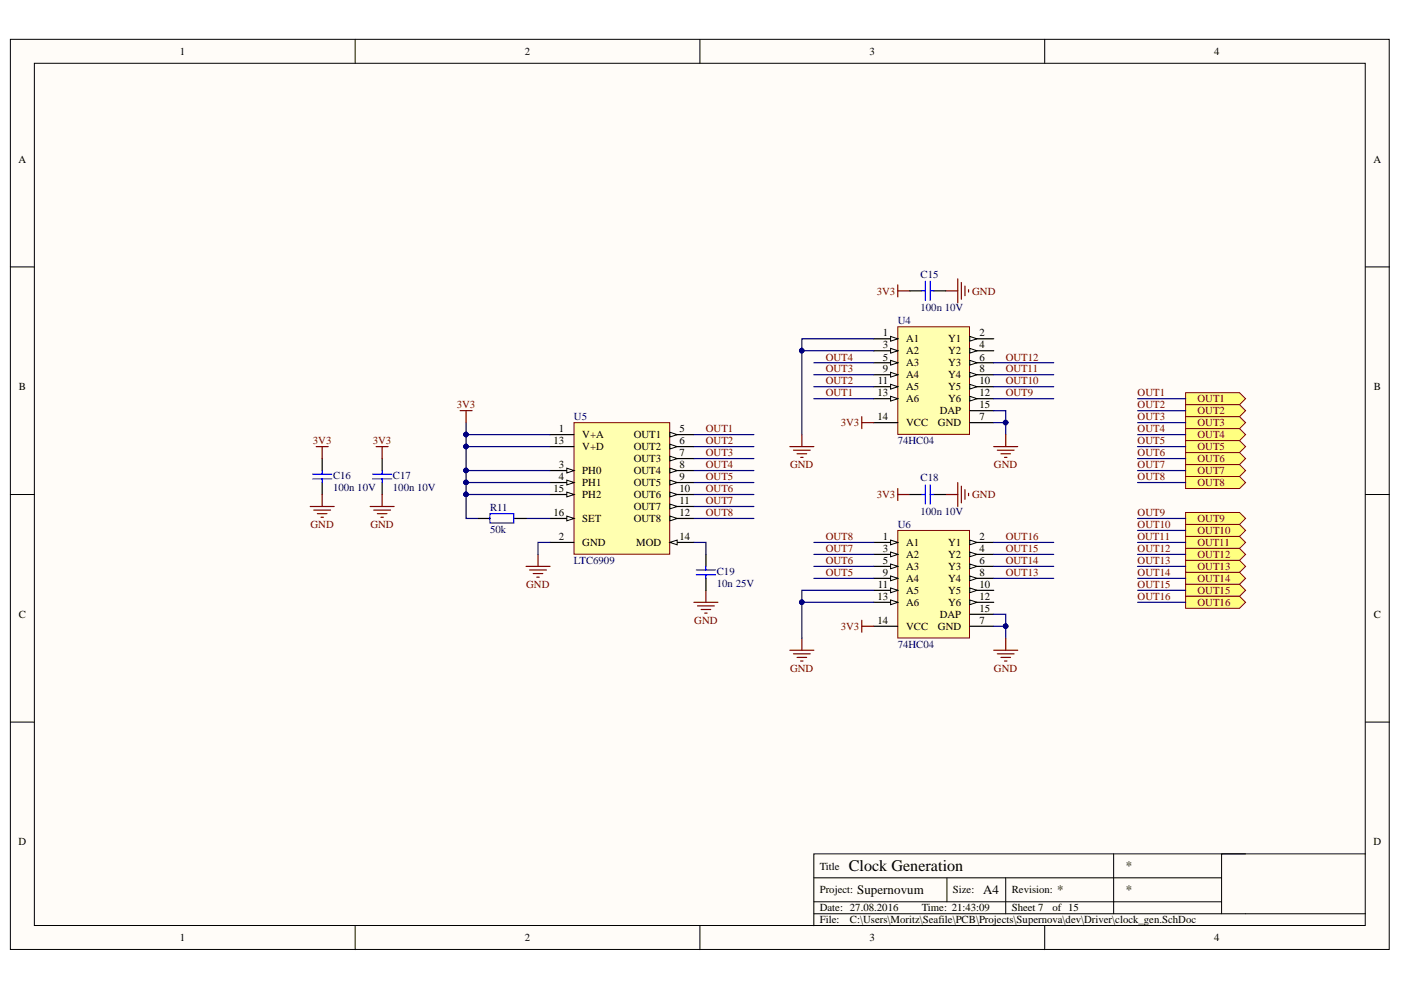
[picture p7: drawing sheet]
<svg xmlns="http://www.w3.org/2000/svg" width="297mm" height="210mm" viewBox="0 0 297 210" stroke-linecap="round" stroke-linejoin="round" font-family="sans-serif">
<defs><g id="words">
<text font-size="3.4" x="179.9" y="184.6">Clock Generation</text>
<g font-size="2.7">
<text x="238.7" y="184.5">*</text>
<text x="181.7" y="189.6">Supernovum</text>
<text x="208.4" y="189.6">A4</text>
<text x="224.2" y="189.6">*</text>
<text x="238.7" y="189.6">*</text>
</g>
<g font-size="2.3">
<text x="38.2" y="11.7">1</text>
<text x="111.3" y="11.7">2</text>
<text x="184.4" y="11.7">3</text>
<text x="257.5" y="11.7">4</text>
<text x="3.9" y="34.5">A</text>
<text x="291.2" y="34.5">A</text>
<text x="187.2" y="71.3">1</text>
<text x="207.7" y="71.3">2</text>
<text x="187.2" y="73.9">3</text>
<text x="187.2" y="76.4">5</text>
<text x="192.1" y="72.6">A1</text>
<text x="192.1" y="75.1">A2</text>
<text x="192.1" y="77.7">A3</text>
<text x="201" y="72.6">Y1</text>
<text x="201" y="75.1">Y2</text>
<text x="201" y="77.7">Y3</text>
<text x="207.7" y="73.9">4</text>
<text x="207.7" y="76.4">6</text>
<text x="4" y="82.8">B</text>
<text x="186.1" y="81.5">11</text>
<text x="187.2" y="79">9</text>
<text x="192.1" y="80.2">A4</text>
<text x="192.1" y="82.8">A5</text>
<text x="201" y="80.2">Y4</text>
<text x="201" y="82.8">Y5</text>
<text x="207.7" y="79">8</text>
<text x="207.7" y="81.5">10</text>
<text x="291.3" y="82.8">B</text>
<text x="186" y="84">13</text>
<text x="186" y="89.1">14</text>
<text x="192.1" y="85.3">A6</text>
<text x="199.2" y="87.8">DAP</text>
<text x="201" y="85.3">Y6</text>
<text x="207.7" y="84">12</text>
<text x="207.7" y="89.1">7</text>
<text x="207.7" y="86.6">15</text>
<text x="117.4" y="94.2">13</text>
<text x="118.5" y="91.6">1</text>
<text x="123.5" y="92.9">V+A</text>
<text x="123.5" y="95.5">V+D</text>
<text x="134.4" y="92.9">OUT1</text>
<text x="134.4" y="95.5">OUT2</text>
<text x="144.1" y="91.6">5</text>
<text x="144.1" y="94.2">6</text>
<text x="192.1" y="90.4">VCC</text>
<text x="198.9" y="90.4">GND</text>
<text x="118.5" y="99.3">3</text>
<text x="118.5" y="101.8">4</text>
<text x="123.5" y="100.5">PH0</text>
<text x="134.4" y="98">OUT3</text>
<text x="134.4" y="100.5">OUT4</text>
<text x="144.1" y="96.7">7</text>
<text x="144.1" y="99.3">8</text>
<text x="144.1" y="101.8">9</text>
<text x="117.4" y="104.4">15</text>
<text x="123.5" y="103.1">PH1</text>
<text x="123.5" y="105.6">PH2</text>
<text x="134.4" y="103.1">OUT5</text>
<text x="134.4" y="105.6">OUT6</text>
<text x="144.1" y="104.4">10</text>
<text x="144.1" y="106.9">11</text>
<text x="117.4" y="109.4">16</text>
<text x="123.5" y="110.7">SET</text>
<text x="134.4" y="108.2">OUT7</text>
<text x="134.4" y="110.7">OUT8</text>
<text x="144.1" y="109.4">12</text>
<text x="118.5" y="114.5">2</text>
<text x="123.5" y="115.8">GND</text>
<text x="134.9" y="115.8">MOD</text>
<text x="144.1" y="114.5">14</text>
<text x="187.2" y="114.5">1</text>
<text x="187.2" y="117">3</text>
<text x="187.2" y="119.6">5</text>
<text x="192.1" y="115.8">A1</text>
<text x="192.1" y="118.3">A2</text>
<text x="201" y="115.8">Y1</text>
<text x="201" y="118.3">Y2</text>
<text x="207.7" y="114.5">2</text>
<text x="207.7" y="117">4</text>
<text x="207.7" y="119.6">6</text>
<text x="186.1" y="124.7">11</text>
<text x="187.2" y="122.1">9</text>
<text x="192.1" y="120.9">A3</text>
<text x="192.1" y="123.4">A4</text>
<text x="192.1" y="125.9">A5</text>
<text x="201" y="120.9">Y3</text>
<text x="201" y="123.4">Y4</text>
<text x="201" y="125.9">Y5</text>
<text x="207.7" y="122.1">8</text>
<text x="207.7" y="124.7">10</text>
<text x="4" y="131">C</text>
<text x="186" y="127.2">13</text>
<text x="192.1" y="128.5">A6</text>
<text x="199.2" y="131">DAP</text>
<text x="201" y="128.5">Y6</text>
<text x="207.7" y="127.2">12</text>
<text x="207.7" y="129.8">15</text>
<text x="291.3" y="131">C</text>
<text x="186" y="132.3">14</text>
<text x="192.1" y="133.6">VCC</text>
<text x="198.9" y="133.6">GND</text>
<text x="207.7" y="132.3">7</text>
<text x="3.9" y="179.3">D</text>
<text x="291.2" y="179.3">D</text>
<text x="173.8" y="184.4">Title</text>
<text x="173.8" y="189.4">Project:</text>
<text x="202" y="189.4">Size:</text>
<text x="214.5" y="189.4">Revision:</text>
<text x="173.8" y="193.2">Date: 27.08.2016</text>
<text x="173.8" y="195.8">File:</text>
<text x="180.2" y="195.8">C:\Users\Moritz\Seafile\PCB\Projects\Supernova\dev\Driver\clock_gen.SchDoc</text>
<text x="195.4" y="193.2">Time: 21:43:09</text>
<text x="214.5" y="193.2">Sheet 7</text>
<text x="223.1" y="193.2">of 15</text>
<text x="38.2" y="199.6">1</text>
<text x="111.3" y="199.6">2</text>
<text x="184.4" y="199.6">3</text>
<text x="257.5" y="199.6">4</text>
</g>
<g font-size="2.3" fill="#000080">
<text x="195.2" y="58.9">C15</text>
<text x="195.2" y="66">100n 10V</text>
<text x="190.4" y="68.8">U4</text>
<text x="121.7" y="89.1">U5</text>
<text x="190.4" y="94.2">74HC04</text>
<text x="70.6" y="101.5">C16</text>
<text x="83.3" y="101.5">C17</text>
<text x="70.6" y="104.1">100n 10V</text>
<text x="83.3" y="104.1">100n 10V</text>
<text x="195.2" y="102">C18</text>
<text x="103.9" y="108.4">R11</text>
<text x="103.9" y="113">50k</text>
<text x="190.4" y="112">U6</text>
<text x="195.2" y="109.2">100n 10V</text>
<text x="121.7" y="119.6">LTC6909</text>
<text x="152" y="121.9">C19</text>
<text x="152" y="124.4">10n 25V</text>
<text x="190.4" y="137.4">74HC04</text>
</g>
<g font-size="2.3" fill="#800000">
<text x="185.9" y="62.4">3V3</text>
<text x="206.1" y="62.4">GND</text>
<text x="175.1" y="76.4">OUT4</text>
<text x="213.2" y="76.4">OUT12</text>
<text x="175.1" y="81.5">OUT2</text>
<text x="175.1" y="79">OUT3</text>
<text x="213.2" y="81.5">OUT10</text>
<text x="213.2" y="79">OUT11</text>
<text x="96.8" y="86.6">3V3</text>
<text x="175.1" y="84">OUT1</text>
<text x="213.2" y="84">OUT9</text>
<text x="241.2" y="84">OUT1</text>
<text x="241.2" y="86.6">OUT2</text>
<text x="241.2" y="89.1">OUT3</text>
<text x="253.9" y="85.3">OUT1</text>
<text x="253.9" y="87.8">OUT2</text>
<text x="66.3" y="94.2">3V3</text>
<text x="79" y="94.2">3V3</text>
<text x="149.6" y="91.6">OUT1</text>
<text x="149.6" y="94.2">OUT2</text>
<text x="178.2" y="90.4">3V3</text>
<text x="241.2" y="91.6">OUT4</text>
<text x="241.2" y="94.2">OUT5</text>
<text x="253.9" y="90.4">OUT3</text>
<text x="253.9" y="92.9">OUT4</text>
<text x="253.9" y="95.5">OUT5</text>
<text x="149.6" y="96.7">OUT3</text>
<text x="149.6" y="99.3">OUT4</text>
<text x="149.6" y="101.8">OUT5</text>
<text x="167.5" y="99.3">GND</text>
<text x="210.7" y="99.3">GND</text>
<text x="241.2" y="96.7">OUT6</text>
<text x="241.2" y="99.3">OUT7</text>
<text x="241.2" y="101.8">OUT8</text>
<text x="253.9" y="98">OUT6</text>
<text x="253.9" y="100.5">OUT7</text>
<text x="149.6" y="104.4">OUT6</text>
<text x="149.6" y="106.9">OUT7</text>
<text x="185.9" y="105.6">3V3</text>
<text x="206.1" y="105.6">GND</text>
<text x="253.9" y="103.1">OUT8</text>
<text x="65.8" y="112">GND</text>
<text x="78.5" y="112">GND</text>
<text x="149.6" y="109.4">OUT8</text>
<text x="241.2" y="109.4">OUT9</text>
<text x="241.2" y="112">OUT10</text>
<text x="253.9" y="110.7">OUT9</text>
<text x="253.9" y="113.2">OUT10</text>
<text x="175.1" y="119.6">OUT6</text>
<text x="175.1" y="117">OUT7</text>
<text x="175.1" y="114.5">OUT8</text>
<text x="213.2" y="119.6">OUT14</text>
<text x="213.2" y="117">OUT15</text>
<text x="213.2" y="114.5">OUT16</text>
<text x="241.2" y="114.5">OUT11</text>
<text x="241.2" y="117">OUT12</text>
<text x="241.2" y="119.6">OUT13</text>
<text x="253.9" y="115.8">OUT11</text>
<text x="253.9" y="118.3">OUT12</text>
<text x="111.6" y="124.7">GND</text>
<text x="175.1" y="122.1">OUT5</text>
<text x="213.2" y="122.1">OUT13</text>
<text x="241.2" y="122.1">OUT14</text>
<text x="241.2" y="124.7">OUT15</text>
<text x="253.9" y="120.9">OUT13</text>
<text x="253.9" y="123.4">OUT14</text>
<text x="253.9" y="125.9">OUT15</text>
<text x="241.2" y="127.2">OUT16</text>
<text x="253.9" y="128.5">OUT16</text>
<text x="147.2" y="132.3">GND</text>
<text x="178.2" y="133.6">3V3</text>
<text x="167.5" y="142.4">GND</text>
<text x="210.7" y="142.4">GND</text>
</g>
</g></defs>
<g fill="#fffcf8" stroke="#000" stroke-width=".21">
<path d="M2.2 8.3h292.3v193h-292.3z"/>
<path d="M7.3 13.4h282.2v182.8h-282.2z"/>
</g>
<g fill="none" stroke="#000" stroke-width=".21">
<path d="M75.3 8.3v5.1M148.4 8.3v5.1M221.5 8.3v5.1M2.2 56.6h5.1M289.5 56.6h5.1M2.2 104.8h5.1M289.5 104.8h5.1M2.2 153.1h5.1M289.5 153.1h5.1M75.3 196.3v5.1M148.4 196.3v5.1M172.6 186.1h86.4"/>
<path d="M172.6 193.7h116.9M172.6 191.2h86.4M200.8 186.1v5.1M213.2 186.1v7.6M221.5 196.3v5.1M236.1 181v12.7M264.1 181h-91.5v15.3M289.5 181h-30.5v12.7"/>
</g>
<path d="M121.7 89.6h20.3v27.9h-20.3z" fill="#ffffb0" stroke="#800000" stroke-width=".21"/>
<path d="M116.6 92.1h5.1M116.6 99.8h5.1M116.6 115h5.1" fill="none" stroke="#000" stroke-width=".25"/>
<path d="M120.2 99.3l1.5 .5-1.5 .5z" fill="#fffcf8"/>
<path d="M120.2 99.3l1.5 .5-1.5 .5z" fill="none" stroke="#000" stroke-width=".21"/>
<path d="M116.6 102.3h5.1" fill="none" stroke="#000" stroke-width=".25"/>
<path d="M120.2 101.8l1.5 .5-1.5 .5z" fill="#fffcf8"/>
<path d="M120.2 101.8l1.5 .5-1.5 .5z" fill="none" stroke="#000" stroke-width=".21"/>
<path d="M142 92.1h5.1" fill="none" stroke="#000" stroke-width=".25"/>
<path d="M142 91.6l1.6 .5-1.6 .6z" fill="#fffcf8"/>
<path d="M142 91.6l1.6 .5-1.6 .6z" fill="none" stroke="#000" stroke-width=".21"/>
<path d="M142 94.7h5.1" fill="none" stroke="#000" stroke-width=".25"/>
<path d="M142 94.2l1.6 .5-1.6 .5z" fill="#fffcf8"/>
<path d="M142 94.2l1.6 .5-1.6 .5z" fill="none" stroke="#000" stroke-width=".21"/>
<path d="M142 97.2h5.1" fill="none" stroke="#000" stroke-width=".25"/>
<path d="M142 96.7l1.6 .5-1.6 .5z" fill="#fffcf8"/>
<path d="M142 96.7l1.6 .5-1.6 .5z" fill="none" stroke="#000" stroke-width=".21"/>
<path d="M142 99.8h5.1" fill="none" stroke="#000" stroke-width=".25"/>
<path d="M142 99.3l1.6 .5-1.6 .5z" fill="#fffcf8"/>
<path d="M142 99.3l1.6 .5-1.6 .5z" fill="none" stroke="#000" stroke-width=".21"/>
<path d="M142 102.3h5.1" fill="none" stroke="#000" stroke-width=".25"/>
<path d="M142 101.8l1.6 .5-1.6 .5z" fill="#fffcf8"/>
<path d="M142 101.8l1.6 .5-1.6 .5z" fill="none" stroke="#000" stroke-width=".21"/>
<path d="M142 104.8h5.1" fill="none" stroke="#000" stroke-width=".25"/>
<path d="M142 104.3l1.6 .5-1.6 .6z" fill="#fffcf8"/>
<path d="M142 104.3l1.6 .5-1.6 .6z" fill="none" stroke="#000" stroke-width=".21"/>
<path d="M142 107.4h5.1" fill="none" stroke="#000" stroke-width=".25"/>
<path d="M142 106.9l1.6 .5-1.6 .5z" fill="#fffcf8"/>
<path d="M142 106.9l1.6 .5-1.6 .5z" fill="none" stroke="#000" stroke-width=".21"/>
<path d="M142 109.9h5.1" fill="none" stroke="#000" stroke-width=".25"/>
<path d="M142 109.4l1.6 .5-1.6 .5z" fill="#fffcf8"/>
<path d="M142 109.4l1.6 .5-1.6 .5z" fill="none" stroke="#000" stroke-width=".21"/>
<path d="M116.6 94.7h5.1M142 115h5.1" fill="none" stroke="#000" stroke-width=".25"/>
<path d="M142 115l1.6-.5v1z" fill="#fffcf8"/>
<path d="M142 115l1.6-.5v1z" fill="none" stroke="#000" stroke-width=".21"/>
<path d="M116.6 104.8h5.1" fill="none" stroke="#000" stroke-width=".25"/>
<path d="M120.2 104.3l1.5 .5-1.5 .6z" fill="#fffcf8"/>
<path d="M120.2 104.3l1.5 .5-1.5 .6z" fill="none" stroke="#000" stroke-width=".21"/>
<path d="M116.6 109.9h5.1" fill="none" stroke="#000" stroke-width=".25"/>
<path d="M120.2 109.4l1.5 .5-1.5 .5z" fill="#fffcf8"/>
<path d="M120.2 109.4l1.5 .5-1.5 .5z" fill="none" stroke="#000" stroke-width=".21"/>
<path d="M97.5 87.1h2.6M98.8 87.1v2.5M114.1 117.5v2.6M111.5 120.1h5.1M112.3 120.8h3.6M113.1 121.6h2M113.8 122.4h.5M147.1 127.7h5.1M147.9 128.5h3.5M148.7 129.2h2M149.4 130h.5M149.7 125.2v2.5" fill="none" stroke="#800000" stroke-width=".25"/>
<path d="M149.7 117.5v2.6M149.7 122.6v2.6" fill="none" stroke="#000" stroke-width=".25"/>
<path d="M147.6 120.8h4.1M147.6 121.9h4.1M149.7 120.1v.7M149.7 121.9v.7" fill="none" stroke="#00f" stroke-width=".25"/>
<path d="M98.8 89.6v2.5M116.6 115h-2.5v2.5M147.1 115h2.6v2.5" fill="none" stroke="#000080" stroke-width=".25"/>
<circle cx="98.8" cy="92.1" r=".48" fill="#000080" stroke="#000080" stroke-width=".21"/>
<g fill="#ffff80" stroke="#800000" stroke-width=".21">
<path d="M251.4 83.3h11.4l1.3 1.2-1.3 1.3h-11.4z" fill-rule="evenodd"/>
<path d="M251.4 85.8h11.4l1.3 1.3-1.3 1.2h-11.4z" fill-rule="evenodd"/>
<path d="M251.4 88.3h11.4l1.3 1.3-1.3 1.3h-11.4z" fill-rule="evenodd"/>
<path d="M251.4 90.9h11.4l1.3 1.2-1.3 1.3h-11.4z" fill-rule="evenodd"/>
<path d="M251.4 93.4h11.4l1.3 1.3-1.3 1.3h-11.4z" fill-rule="evenodd"/>
<path d="M251.4 96h11.4l1.3 1.2-1.3 1.3h-11.4z" fill-rule="evenodd"/>
<path d="M251.4 98.5h11.4l1.3 1.3-1.3 1.2h-11.4z" fill-rule="evenodd"/>
<path d="M251.4 101h11.4l1.3 1.3-1.3 1.3h-11.4z" fill-rule="evenodd"/>
</g>
<path d="M68.3 97.2v2.6M81 97.2v2.6M68.3 102.3v2.5M81 102.3v2.5" fill="none" stroke="#000" stroke-width=".25"/>
<path d="M68.3 99.8v.7M81 99.8v.7M66.3 100.5h4M66.3 101.5h4M68.3 101.5v.8M79 100.5h4.1M79 101.5h4.1M81 101.5v.8" fill="none" stroke="#00f" stroke-width=".25"/>
<g fill="none" stroke="#800000" stroke-width=".25">
<path d="M67 94.7h2.6M68.3 94.7v2.5M79.7 94.7h2.6M81 94.7v2.5M65.8 107.4h5M66.5 108.2h3.6M67.3 108.9h2M68.1 109.7h.5M68.3 104.8v2.6M78.5 107.4h5.1M79.2 108.2h3.6M80 108.9h2"/>
<path d="M80.8 109.7h.5M81 104.8v2.6"/>
</g>
<g fill="#ffff80" stroke="#800000" stroke-width=".21">
<path d="M251.4 108.7h11.4l1.3 1.2-1.3 1.3h-11.4z" fill-rule="evenodd"/>
<path d="M251.4 111.2h11.4l1.3 1.3-1.3 1.2h-11.4z" fill-rule="evenodd"/>
<path d="M251.4 113.7h11.4l1.3 1.3-1.3 1.3h-11.4z" fill-rule="evenodd"/>
<path d="M251.4 116.3h11.4l1.3 1.2-1.3 1.3h-11.4z" fill-rule="evenodd"/>
</g>
<path d="M190.3 69.3h15.3v22.8h-15.3z" fill="#ffffb0" stroke="#800000" stroke-width=".21"/>
<path d="M185.3 71.8h5" fill="none" stroke="#000" stroke-width=".25"/>
<path d="M188.8 71.3l1.5 .5-1.5 .5z" fill="#fffcf8"/>
<path d="M188.8 71.3l1.5 .5-1.5 .5z" fill="none" stroke="#000" stroke-width=".21"/>
<path d="M185.3 74.4h5" fill="none" stroke="#000" stroke-width=".25"/>
<path d="M188.8 73.9l1.5 .5-1.5 .5z" fill="#fffcf8"/>
<path d="M188.8 73.9l1.5 .5-1.5 .5z" fill="none" stroke="#000" stroke-width=".21"/>
<path d="M185.3 76.9h5" fill="none" stroke="#000" stroke-width=".25"/>
<path d="M188.8 76.4l1.5 .5-1.5 .5z" fill="#fffcf8"/>
<path d="M188.8 76.4l1.5 .5-1.5 .5z" fill="none" stroke="#000" stroke-width=".21"/>
<path d="M185.3 79.5h5" fill="none" stroke="#000" stroke-width=".25"/>
<path d="M188.8 78.9l1.5 .6-1.5 .5z" fill="#fffcf8"/>
<path d="M188.8 78.9l1.5 .6-1.5 .5z" fill="none" stroke="#000" stroke-width=".21"/>
<path d="M185.3 82h5" fill="none" stroke="#000" stroke-width=".25"/>
<path d="M188.8 81.5l1.5 .5-1.5 .5z" fill="#fffcf8"/>
<path d="M188.8 81.5l1.5 .5-1.5 .5z" fill="none" stroke="#000" stroke-width=".21"/>
<path d="M185.3 84.5h5" fill="none" stroke="#000" stroke-width=".25"/>
<path d="M188.8 84l1.5 .5-1.5 .5z" fill="#fffcf8"/>
<path d="M188.8 84l1.5 .5-1.5 .5z" fill="none" stroke="#000" stroke-width=".21"/>
<path d="M205.6 71.8h5.1" fill="none" stroke="#000" stroke-width=".25"/>
<path d="M205.6 71.3l1.5 .5-1.5 .5z" fill="#fffcf8"/>
<path d="M205.6 71.3l1.5 .5-1.5 .5z" fill="none" stroke="#000" stroke-width=".21"/>
<path d="M205.6 74.4h5.1" fill="none" stroke="#000" stroke-width=".25"/>
<path d="M205.6 73.9l1.5 .5-1.5 .5z" fill="#fffcf8"/>
<path d="M205.6 73.9l1.5 .5-1.5 .5z" fill="none" stroke="#000" stroke-width=".21"/>
<path d="M205.6 76.9h5.1" fill="none" stroke="#000" stroke-width=".25"/>
<path d="M205.6 76.4l1.5 .5-1.5 .5z" fill="#fffcf8"/>
<path d="M205.6 76.4l1.5 .5-1.5 .5z" fill="none" stroke="#000" stroke-width=".21"/>
<path d="M205.6 79.5h5.1" fill="none" stroke="#000" stroke-width=".25"/>
<path d="M205.6 78.9l1.5 .6-1.5 .5z" fill="#fffcf8"/>
<path d="M205.6 78.9l1.5 .6-1.5 .5z" fill="none" stroke="#000" stroke-width=".21"/>
<path d="M205.6 82h5.1" fill="none" stroke="#000" stroke-width=".25"/>
<path d="M205.6 81.5l1.5 .5-1.5 .5z" fill="#fffcf8"/>
<path d="M205.6 81.5l1.5 .5-1.5 .5z" fill="none" stroke="#000" stroke-width=".21"/>
<path d="M205.6 84.5h5.1" fill="none" stroke="#000" stroke-width=".25"/>
<path d="M205.6 84l1.5 .5-1.5 .5z" fill="#fffcf8"/>
<path d="M205.6 84l1.5 .5-1.5 .5z" fill="none" stroke="#000" stroke-width=".21"/>
<path d="M192.9 61.7h2.5M198 61.7h2.5M185.3 89.6h5M205.6 89.6h5.1M205.6 87.1h5.1" fill="none" stroke="#000" stroke-width=".25"/>
<g fill="none" stroke="#000080" stroke-width=".25">
<path d="M170 74.4h15.3M172.6 76.9h12.7M172.6 79.5h12.7M185.3 71.8h-15.3v20.3M116.6 94.7h-17.8v7.6M116.6 92.1h-17.8v2.6M172.6 82h12.7M172.6 84.5h12.7M210.7 87.1h2.5v5M210.7 89.6h2.5M241.2 84.5h10.2M241.2 89.6h10.2"/>
<path d="M241.2 87.1h10.2M241.2 92.1h10.2M241.2 94.7h10.2M241.2 97.2h10.2M241.2 99.8h10.2M111.5 109.9h5.1M241.2 102.3h10.2M241.2 109.9h10.2M241.2 112.5h10.2M241.2 115h10.2M241.2 117.5h10.2"/>
</g>
<g fill="#000080" stroke="#000080" stroke-width=".21">
<circle cx="170" cy="74.3" r=".48"/>
<circle cx="213.2" cy="89.6" r=".48"/>
<circle cx="98.8" cy="94.7" r=".48"/>
<circle cx="98.8" cy="99.7" r=".48"/>
<circle cx="98.8" cy="102.3" r=".48"/>
<circle cx="98.8" cy="92.1" r=".48"/>
</g>
<g fill="none" stroke="#800000" stroke-width=".25">
<path d="M203.1 59.1v5.1M203.8 59.9v3.6M190.3 60.4v2.5M190.3 61.7h2.6M200.5 61.7h2.6M204.6 60.7v2M205.4 61.4v.5M182.7 88.3v2.6M182.7 89.6h2.6M210.7 94.7h5.1M211.5 95.5h3.5M212.2 96.2h2"/>
<path d="M213 97h.5M213.2 92.1v2.6"/>
</g>
<path d="M196.2 59.6v4.1M197.2 59.6v4.1M195.4 61.7h.8M197.2 61.7h.8" fill="none" stroke="#00f" stroke-width=".25"/>
<path d="M190.3 112.5h15.3v22.8h-15.3z" fill="#ffffb0" stroke="#800000" stroke-width=".21"/>
<path d="M185.3 115h5" fill="none" stroke="#000" stroke-width=".25"/>
<path d="M188.8 114.5l1.5 .5-1.5 .5z" fill="#fffcf8"/>
<path d="M188.8 114.5l1.5 .5-1.5 .5z" fill="none" stroke="#000" stroke-width=".21"/>
<path d="M185.3 117.5h5" fill="none" stroke="#000" stroke-width=".25"/>
<path d="M188.8 117l1.5 .5-1.5 .6z" fill="#fffcf8"/>
<path d="M188.8 117l1.5 .5-1.5 .6z" fill="none" stroke="#000" stroke-width=".21"/>
<path d="M185.3 120.1h5" fill="none" stroke="#000" stroke-width=".25"/>
<path d="M188.8 119.6l1.5 .5-1.5 .5z" fill="#fffcf8"/>
<path d="M188.8 119.6l1.5 .5-1.5 .5z" fill="none" stroke="#000" stroke-width=".21"/>
<path d="M185.3 122.6h5" fill="none" stroke="#000" stroke-width=".25"/>
<path d="M188.8 122.1l1.5 .5-1.5 .5z" fill="#fffcf8"/>
<path d="M188.8 122.1l1.5 .5-1.5 .5z" fill="none" stroke="#000" stroke-width=".21"/>
<path d="M185.3 125.2h5" fill="none" stroke="#000" stroke-width=".25"/>
<path d="M188.8 124.7l1.5 .5-1.5 .5z" fill="#fffcf8"/>
<path d="M188.8 124.7l1.5 .5-1.5 .5z" fill="none" stroke="#000" stroke-width=".21"/>
<path d="M185.3 127.7h5" fill="none" stroke="#000" stroke-width=".25"/>
<path d="M188.8 127.2l1.5 .5-1.5 .5z" fill="#fffcf8"/>
<path d="M188.8 127.2l1.5 .5-1.5 .5z" fill="none" stroke="#000" stroke-width=".21"/>
<path d="M205.6 115h5.1" fill="none" stroke="#000" stroke-width=".25"/>
<path d="M205.6 114.5l1.5 .5-1.5 .5z" fill="#fffcf8"/>
<path d="M205.6 114.5l1.5 .5-1.5 .5z" fill="none" stroke="#000" stroke-width=".21"/>
<path d="M205.6 117.5h5.1" fill="none" stroke="#000" stroke-width=".25"/>
<path d="M205.6 117l1.5 .5-1.5 .6z" fill="#fffcf8"/>
<path d="M205.6 117l1.5 .5-1.5 .6z" fill="none" stroke="#000" stroke-width=".21"/>
<path d="M205.6 120.1h5.1" fill="none" stroke="#000" stroke-width=".25"/>
<path d="M205.6 119.6l1.5 .5-1.5 .5z" fill="#fffcf8"/>
<path d="M205.6 119.6l1.5 .5-1.5 .5z" fill="none" stroke="#000" stroke-width=".21"/>
<path d="M205.6 122.6h5.1" fill="none" stroke="#000" stroke-width=".25"/>
<path d="M205.6 122.1l1.5 .5-1.5 .5z" fill="#fffcf8"/>
<path d="M205.6 122.1l1.5 .5-1.5 .5z" fill="none" stroke="#000" stroke-width=".21"/>
<path d="M205.6 125.2h5.1" fill="none" stroke="#000" stroke-width=".25"/>
<path d="M205.6 124.7l1.5 .5-1.5 .5z" fill="#fffcf8"/>
<path d="M205.6 124.7l1.5 .5-1.5 .5z" fill="none" stroke="#000" stroke-width=".21"/>
<path d="M205.6 127.7h5.1" fill="none" stroke="#000" stroke-width=".25"/>
<path d="M205.6 127.2l1.5 .5-1.5 .5z" fill="#fffcf8"/>
<path d="M205.6 127.2l1.5 .5-1.5 .5z" fill="none" stroke="#000" stroke-width=".21"/>
<path d="M192.9 104.8h2.5M198 104.8h2.5M185.3 132.8h5M205.6 132.8h5.1M205.6 130.2h5.1" fill="none" stroke="#000" stroke-width=".25"/>
<path d="M147.1 92.1h12.7M147.1 94.7h12.7M147.1 97.2h12.7M147.1 99.8h12.7M147.1 102.3h12.7M147.1 104.8h12.7M147.1 107.4h12.7M210.7 130.2h2.5v5.1M210.7 132.8h2.5" fill="none" stroke="#000080" stroke-width=".25"/>
<circle cx="213.2" cy="132.8" r=".48" fill="#000080" stroke="#000080" stroke-width=".21"/>
<g fill="none" stroke="#800000" stroke-width=".25">
<path d="M190.3 103.6v2.5M190.3 104.8h2.6M200.5 104.8h2.6M203.1 102.3v5.1M203.8 103.1v3.5M204.6 103.8v2.1M205.4 104.6v.5M182.7 131.5v2.6M182.7 132.8h2.6M210.7 137.9h5.1M211.5 138.6h3.5M212.2 139.4h2"/>
<path d="M213.2 135.3v2.6M213 140.2h.5"/>
</g>
<path d="M195.4 104.8h.8M196.2 102.8v4.1M197.2 102.8v4.1M197.2 104.8h.8" fill="none" stroke="#00f" stroke-width=".25"/>
<path d="M251.4 118.8h11.4l1.3 1.3-1.3 1.3h-11.4z" fill-rule="evenodd" fill="#ffff80" stroke="#800000" stroke-width=".21"/>
<path d="M241.2 120.1h10.2" fill="none" stroke="#000080" stroke-width=".25"/>
<path d="M251.4 121.4h11.4l1.3 1.2-1.3 1.3h-11.4z" fill-rule="evenodd" fill="#ffff80" stroke="#800000" stroke-width=".21"/>
<g fill="none" stroke="#000080" stroke-width=".25">
<path d="M210.7 76.9h12.7M210.7 79.5h12.7M98.8 99.8h17.8M210.7 82h12.7M210.7 84.5h12.7M98.8 104.8h17.8M116.6 102.3h-17.8v7.6h2.6M147.1 109.9h12.7M172.6 115h12.7M172.6 117.5h12.7M210.7 115h12.7M210.7 117.5h12.7"/>
<path d="M170 127.7v7.6M172.6 122.6h12.7M172.6 120.1h12.7M185.3 125.2h-15.3v2.5h15.3M210.7 122.6h12.7M210.7 120.1h12.7M241.2 122.6h10.2"/>
</g>
<g fill="#000080" stroke="#000080" stroke-width=".21">
<circle cx="98.8" cy="104.8" r=".48"/>
<circle cx="98.8" cy="102.3" r=".48"/>
<circle cx="170" cy="127.7" r=".48"/>
<circle cx="98.8" cy="99.7" r=".48"/>
</g>
<path d="M167.5 94.7h5.1M168.2 95.5h3.6M169 96.2h2M169.8 97h.5M170 92.1v2.6M167.5 137.9h5.1M168.2 138.6h3.6M169 139.4h2M170 135.3v2.6M169.8 140.2h.5" fill="none" stroke="#800000" stroke-width=".25"/>
<path d="M101.4 109.9h2.5M109 109.9h2.5" fill="none" stroke="#000" stroke-width=".25"/>
<path d="M103.9 108.9h5v2h-5z" fill="none" stroke="#00f" stroke-width=".25"/>
<path d="M251.4 123.9h11.4l1.3 1.3-1.3 1.2h-11.4z" fill-rule="evenodd" fill="#ffff80" stroke="#800000" stroke-width=".21"/>
<path d="M241.2 125.2h10.2" fill="none" stroke="#000080" stroke-width=".25"/>
<path d="M251.4 126.4h11.4l1.3 1.3-1.3 1.3h-11.4z" fill-rule="evenodd" fill="#ffff80" stroke="#800000" stroke-width=".21"/>
<path d="M241.2 127.7h10.2" fill="none" stroke="#000080" stroke-width=".25"/>
<use href="#words"/>
</svg>
